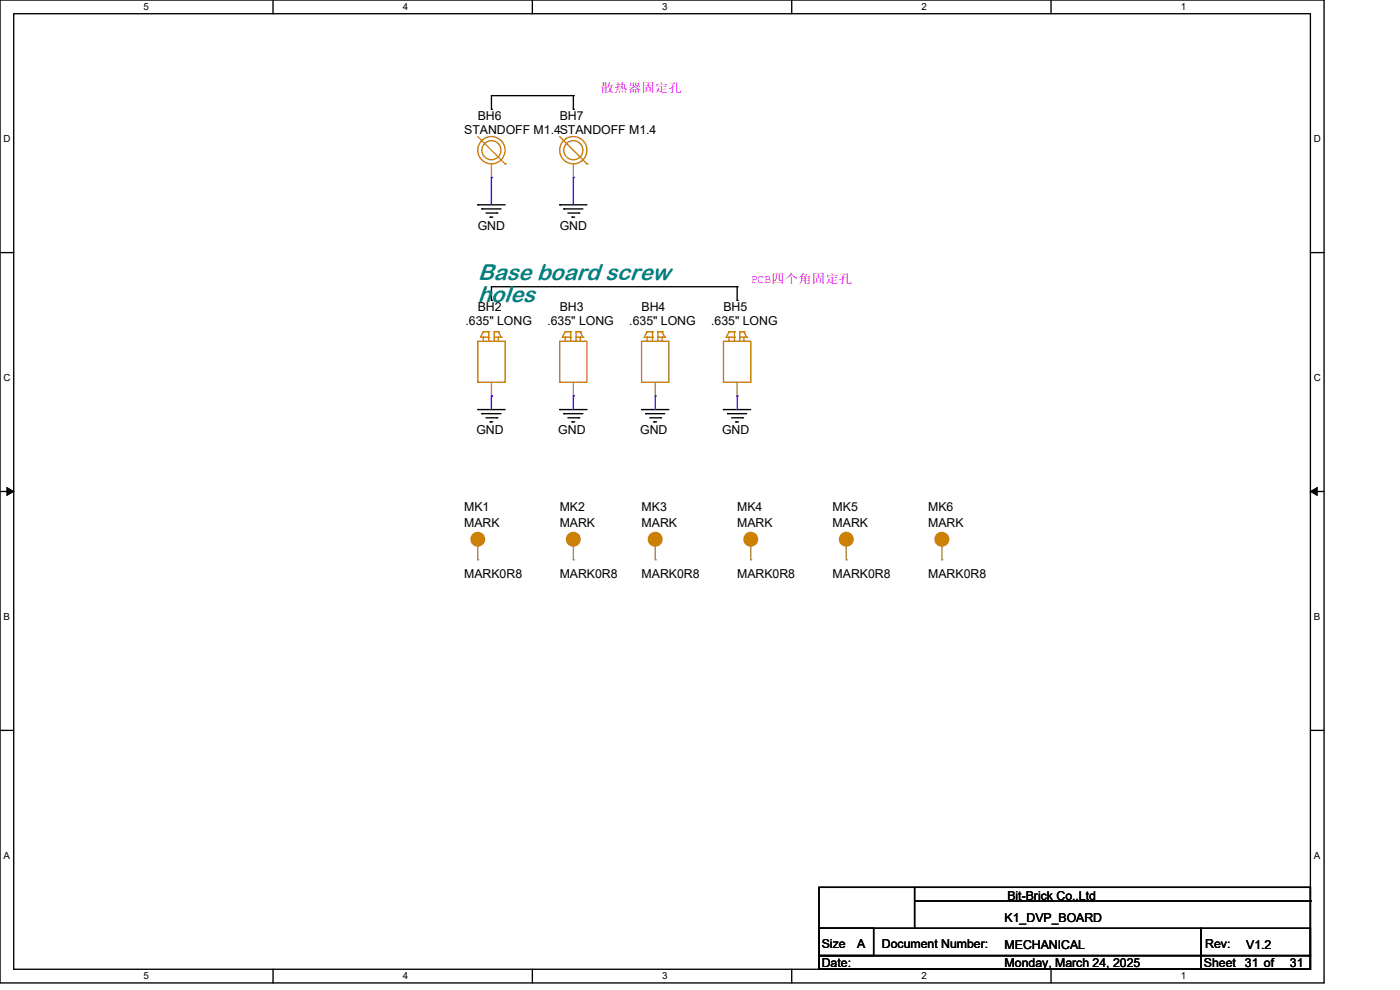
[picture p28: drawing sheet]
<svg xmlns="http://www.w3.org/2000/svg" width="297mm" height="210mm" viewBox="0 0 297 210" stroke-linecap="round" stroke-linejoin="round" font-family="sans-serif">
<defs><g id="words">
<g font-size="4.9" fill="#008080">
<text x="101.4" y="59.4">Base board screw</text>
<text x="101.4" y="64">holes</text>
</g>
<g font-size="2.6" fill="#f0f">
<text x="127.4" y="19.5">散热器固定孔</text>
<text x="159.3" y="60">PCB四个角固定孔</text>
</g>
<g font-size="2.6">
<text x="98.5" y="28.4">STANDOFF M1.4STANDOFF M1.4</text>
<text x="101.4" y="25.5">BH6</text>
<text x="118.7" y="25.5">BH7</text>
<text x="101.4" y="48.7">GND</text>
<text x="118.7" y="48.7">GND</text>
<text x="98.8" y="69">.635&quot; LONG</text>
<text x="101.4" y="66.1">BH2</text>
<text x="116.1" y="69">.635&quot; LONG</text>
<text x="118.7" y="66.1">BH3</text>
<text x="133.5" y="69">.635&quot; LONG</text>
<text x="136.1" y="66.1">BH4</text>
<text x="150.9" y="69">.635&quot; LONG</text>
<text x="153.5" y="66.1">BH5</text>
<text x="101.1" y="92.1">GND</text>
<text x="118.4" y="92.1">GND</text>
<text x="135.8" y="92.1">GND</text>
<text x="153.2" y="92.1">GND</text>
<text x="98.5" y="108.3">MK1</text>
<text x="98.5" y="111.8">MARK</text>
<text x="118.7" y="108.3">MK2</text>
<text x="118.7" y="111.8">MARK</text>
<text x="136.1" y="108.3">MK3</text>
<text x="136.1" y="111.8">MARK</text>
<text x="156.4" y="108.3">MK4</text>
<text x="156.4" y="111.8">MARK</text>
<text x="176.6" y="108.3">MK5</text>
<text x="176.6" y="111.8">MARK</text>
<text x="196.9" y="108.3">MK6</text>
<text x="196.9" y="111.8">MARK</text>
<text x="98.5" y="122.5">MARK0R8</text>
<text x="118.7" y="122.5">MARK0R8</text>
<text x="136.1" y="122.5">MARK0R8</text>
<text x="156.4" y="122.5">MARK0R8</text>
<text x="176.6" y="122.5">MARK0R8</text>
<text x="196.9" y="122.5">MARK0R8</text>
<text x="213.7" y="190.9">Bit-Brick Co.,Ltd</text>
<text x="213.1" y="195.5">K1_DVP_BOARD</text>
<text x="174.3" y="201">Size</text>
<text x="181.8" y="201">A</text>
<text x="187.1" y="201">Document Number:</text>
<text x="213.1" y="201.3">MECHANICAL</text>
<text x="255.7" y="201">Rev:</text>
<text x="264.4" y="201.3">V1.2</text>
<text x="174.3" y="205">Date:</text>
<text x="213.1" y="205">Monday, March 24, 2025</text>
<text x="255.4" y="205">Sheet</text>
<text x="264.1" y="205">31 of</text>
<text x="273.6" y="205">31</text>
</g>
<g font-size="2.1">
<text x="30.4" y="2.2">5</text>
<text x="85.4" y="2.2">4</text>
<text x="140.4" y="2.2">3</text>
<text x="195.5" y="2.2">2</text>
<text x="250.5" y="2.2">1</text>
<text x=".7" y="30.1">D</text>
<text x="278.7" y="30.1">D</text>
<text x=".7" y="80.8">C</text>
<text x="278.7" y="80.8">C</text>
<text x=".7" y="131.5">B</text>
<text x="278.7" y="131.5">B</text>
<text x=".7" y="182.1">A</text>
<text x="278.7" y="182.1">A</text>
<text x="30.4" y="207.8">5</text>
<text x="85.4" y="207.8">4</text>
<text x="140.4" y="207.8">3</text>
<text x="195.5" y="207.8">2</text>
<text x="250.5" y="207.8">1</text>
</g>
</g></defs>
<path d="M0 0h280.9v208.5h-280.9zM2.9 2.9h275.1v202.7h-275.1z" fill="none" stroke="#000" stroke-width=".29"/>
<g fill="#fff">
<path d="M30.4 .3h1.2v2.3h-1.2z"/>
<path d="M30.4 205.9h1.2v2.3h-1.2z"/>
</g>
<path d="M57.9 0v2.9M57.9 205.6v2.9" fill="none" stroke="#000" stroke-width=".29"/>
<g fill="#fff">
<path d="M85.4 .3h1.2v2.3h-1.2z"/>
<path d="M85.4 205.9h1.2v2.3h-1.2z"/>
</g>
<path d="M112.9 0v2.9M112.9 205.6v2.9" fill="none" stroke="#000" stroke-width=".29"/>
<g fill="#fff">
<path d="M140.4 .3h1.2v2.3h-1.2z"/>
<path d="M140.4 205.9h1.2v2.3h-1.2z"/>
</g>
<path d="M168 0v2.9M168 205.6v2.9" fill="none" stroke="#000" stroke-width=".29"/>
<g fill="#fff">
<path d="M195.5 .3h1.1v2.3h-1.1z"/>
<path d="M195.5 205.9h1.1v2.3h-1.1z"/>
</g>
<path d="M223 0v2.9M223 205.6v2.9" fill="none" stroke="#000" stroke-width=".29"/>
<g fill="#fff">
<path d="M250.5 .3h1.1v2.3h-1.1z"/>
<path d="M250.5 205.9h1.1v2.3h-1.1z"/>
<path d="M.7 28.2h1.5v2.4h-1.5z"/>
<path d="M278.7 28.2h1.5v2.4h-1.5z"/>
<path d="M.7 78.9h1.5v2.3h-1.5z"/>
<path d="M278.7 78.9h1.5v2.3h-1.5z"/>
</g>
<path d="M0 53.6h2.9M278 53.6h2.9" fill="none" stroke="#000" stroke-width=".29"/>
<g fill="#fff">
<path d="M.7 129.6h1.4v2.3h-1.4z"/>
<path d="M278.7 129.6h1.4v2.3h-1.4z"/>
</g>
<path d="M0 104.3h2.9M278 104.3h2.9" fill="none" stroke="#000" stroke-width=".29"/>
<path d="M1.5 103.4l1.4 .9-1.4 .8zM278 104.3l1.4-.9v1.7z" fill="#000" stroke="#000" stroke-width=".21"/>
<g fill="#fff">
<path d="M.7 180.3h1.4v2.3h-1.4z"/>
<path d="M278.7 180.3h1.4v2.3h-1.4z"/>
</g>
<g fill="none" stroke="#000" stroke-width=".29">
<path d="M104.3 23.2h.1M121.6 23.2h.1M121.6 20.3h.1M121.6 20.3h-17.3v2.9M121.6 20.3v2.9M101.4 43.4h.1M101.4 43.4h5.8M102.2 44.3h.1M102.2 44.3h4.1M103.1 45.2h2.3M104 46.1h.1M104 46.1h.5"/>
<path d="M105.4 45.2h.1M118.7 43.4h.1M118.7 43.4h5.8M119.6 44.3h.1M119.6 44.3h4.1M120.5 45.2h2.3M121.3 46.1h.1M121.3 46.1h.6M122.8 45.2h.1M104.3 63.7h.1M156.4 60.8h.1M156.4 63.7h.1"/>
<path d="M156.4 60.8h-52.1v2.9M156.4 60.8v2.9M101.4 86.9h.1M101.4 86.9h5.8M102.2 87.7h.1M102.2 87.7h4.1M103.1 88.6h2.3M104 89.5h.1M104 89.5h.5M105.4 88.6h.1M118.7 86.9h.1M118.7 86.9h5.8"/>
<path d="M119.6 87.7h.1M119.6 87.7h4.1M120.5 88.6h2.3M121.3 89.5h.1M121.3 89.5h.6M122.8 88.6h.1M136.1 86.9h.1M136.1 86.9h5.8M137 87.7h.1M137 87.7h4M137.8 88.6h2.4M138.7 89.5h.1"/>
<path d="M138.7 89.5h.6M140.2 88.6h.1M153.5 86.9h.1M153.5 86.9h5.8M154.3 87.7h.1M154.3 87.7h4.1M155.2 88.6h2.3M156.1 89.5h.1M156.1 89.5h.6M157.5 88.6h.1M0 154.9h2.9M278 154.9h2.9"/>
<path d="M173.7 196.9h11.6v5.8h-11.6zM173.7 196.9h81.1v5.8h-81.1zM173.7 188.2h104.3v17.4h-104.3zM194 196.9h.1M194 191.1h84M194 188.2v8.7M254.8 196.9h23.2v5.8h-23.2zM278 191.1h.1M173.7 202.7h81.1v2.9h-81.1zM254.8 202.7h23.2v2.9h-23.2z"/>
</g>
<g fill="none" stroke="#cc8006" stroke-width=".29">
<path d="M101.4 29l5.8 5.8M107.2 34.8h.1M118.7 29l5.8 5.8M124.5 34.8h.1M101.4 72.4h5.8v8.7h-5.8zM102.5 70.4h.1M102.5 71.5h.1M102.5 70.4h1.2M102.5 70.4l-.6 1.1h1.8M102.5 71.5v.9M103.7 70.4h.1M103.7 72.4h.1"/>
<path d="M103.7 71.5h.1M103.7 70.4v2M104.8 70.4h.1M104.8 70.4h.9M104.8 71.5h1.5M104.8 70.4v2M105.7 71.5h.1M105.7 70.4h.1M105.7 71.5v.9M105.7 70.4l.6 1.1M106.3 71.5h.1M118.7 72.4h5.8v8.7h-5.8z"/>
<path d="M119.9 70.4h.1M119.9 71.5h.1M119.9 70.4h1.2M119.9 70.4l-.6 1.1h1.8M119.9 71.5v.9M121.1 70.4h.1M121.1 72.4h.1M121.1 71.5h.1M121.1 70.4v2M122.2 70.4h.1M122.2 70.4h.9M122.2 71.5h1.5"/>
<path d="M122.2 70.4v2M123.1 71.5h.1M123.1 70.4h.1M123.1 71.5v.9M123.1 70.4l.6 1.1M123.7 71.5h.1M136.1 72.4h5.8v8.7h-5.8zM137.3 70.4h.1M137.3 71.5h.1M137.3 70.4l-.6 1.1h1.7M137.3 70.4h1.1M137.3 71.5v.9"/>
<path d="M138.4 70.4h.1M138.4 72.4h.1M138.4 71.5h.1M138.4 70.4v2M139.6 70.4h.1M139.6 70.4h.9M139.6 70.4v2M139.6 71.5h1.4M140.5 71.5h.1M140.5 70.4h.1M140.5 71.5v.9M140.5 70.4l.5 1.1"/>
<path d="M141 71.5h.1M153.5 72.4h5.8v8.7h-5.8zM154.6 70.4h.1M154.6 71.5h.1M154.6 70.4h1.2M154.6 70.4l-.5 1.1h1.7M154.6 71.5v.9M155.8 70.4h.1M155.8 72.4h.1M155.8 71.5h.1M155.8 70.4v2M157 70.4h.1"/>
<path d="M157 70.4h.8M157 71.5h1.4M157 70.4v2M157.8 71.5h.1M157.8 70.4h.1M157.8 71.5v.9M157.8 70.4l.6 1.1M158.4 71.5h.1"/>
<circle cx="104.3" cy="31.9" r="2.03"/>
<circle cx="104.3" cy="31.9" r="2.89"/>
<circle cx="121.6" cy="31.9" r="2.02"/>
<circle cx="121.6" cy="31.9" r="2.89"/>
</g>
<g fill="none" stroke="#a84" stroke-width=".29">
<path d="M104.3 37.7h.1M104.3 34.8v2.9M121.6 37.7h.1M121.6 34.8v2.9M104.3 84h.1M104.3 81.1v2.9M121.6 84h.1M121.6 81.1v2.9M139 84h.1M139 81.1v2.9M156.4 84h.1M156.4 81.1v2.9"/>
<path d="M101.4 118.7h.1M101.4 115.8v2.9M121.6 118.7h.1M121.6 115.8v2.9M139 118.7h.1M139 115.8v2.9M159.3 118.7h.1M159.3 115.8v2.9M179.5 118.7h.1M179.5 115.8v2.9M199.8 118.7h.1M199.8 115.8v2.9"/>
</g>
<g fill="#cc8006" stroke="#cc8006" stroke-width=".29">
<circle cx="179.5" cy="114.4" r="1.44"/>
<circle cx="101.4" cy="114.4" r="1.44"/>
<circle cx="199.8" cy="114.4" r="1.44"/>
<circle cx="121.6" cy="114.4" r="1.44"/>
<circle cx="139" cy="114.4" r="1.44"/>
<circle cx="159.3" cy="114.4" r="1.44"/>
</g>
<path d="M104.3 37.7h.1M104.3 37.7v5.7M121.6 37.7h.1M121.6 37.7v5.7M104.3 84h.1M104.3 84v2.9M121.6 84h.1M121.6 84v2.9M139 84h.1M139 84v2.9M156.4 84h.1M156.4 84v2.9" fill="none" stroke="#4200ff" stroke-width=".29"/>
<use href="#words"/>
</svg>
